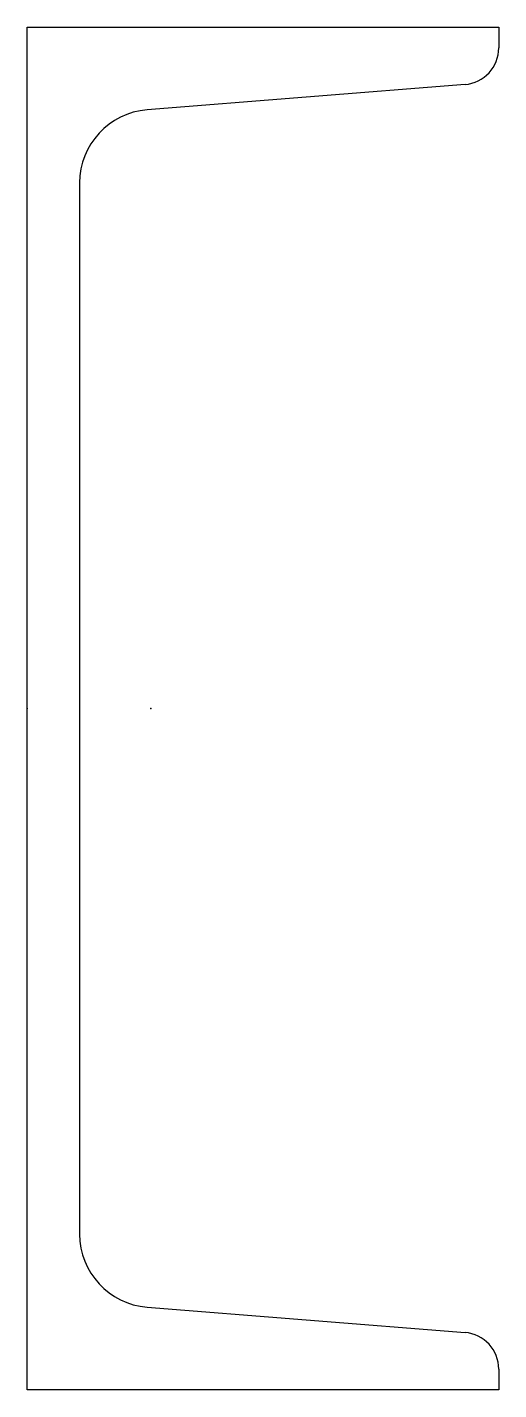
# Model space of a CAD drawing. Header units: millimetres. Extents: x 0 to 90, y 0 to 260.
import ezdxf

# ---------------------------------------------------------------- set-up
doc = ezdxf.new("R2010")
doc.units = ezdxf.units.MM
doc.layers.add('Profile', color=7, linetype='Continuous')

msp = doc.modelspace()

# ---------------------------------------------------------------- linework, layer by layer
at = {"layer": 'Profile'}
for p, q in [((0, 260), (90, 260)), ((0, 0), (0, 260)), ((90, 260), (90, 256.06)), ((83.56, 249.08), (22.88, 244.23)), ((10, 230.28), (10, 29.72)), ((22.88, 15.77), (83.56, 10.92)), ((90, 3.94), (90, 0)), ((90, 0), (0, 0))]:
    msp.add_line(p, q, dxfattribs=at)
for centre, radius, start, end in [((83, 256.06), 7, 274.57, 0), ((24, 230.28), 14, 94.57, 180), ((24, 29.72), 14, 180, 265.43), ((83, 3.94), 7, 0, 85.43)]:
    msp.add_arc(centre, radius, start, end, dxfattribs=at)
for p in [(0, 130), (23.6, 130)]:
    msp.add_point(p, dxfattribs=at)

doc.saveas('drawing.dxf')
